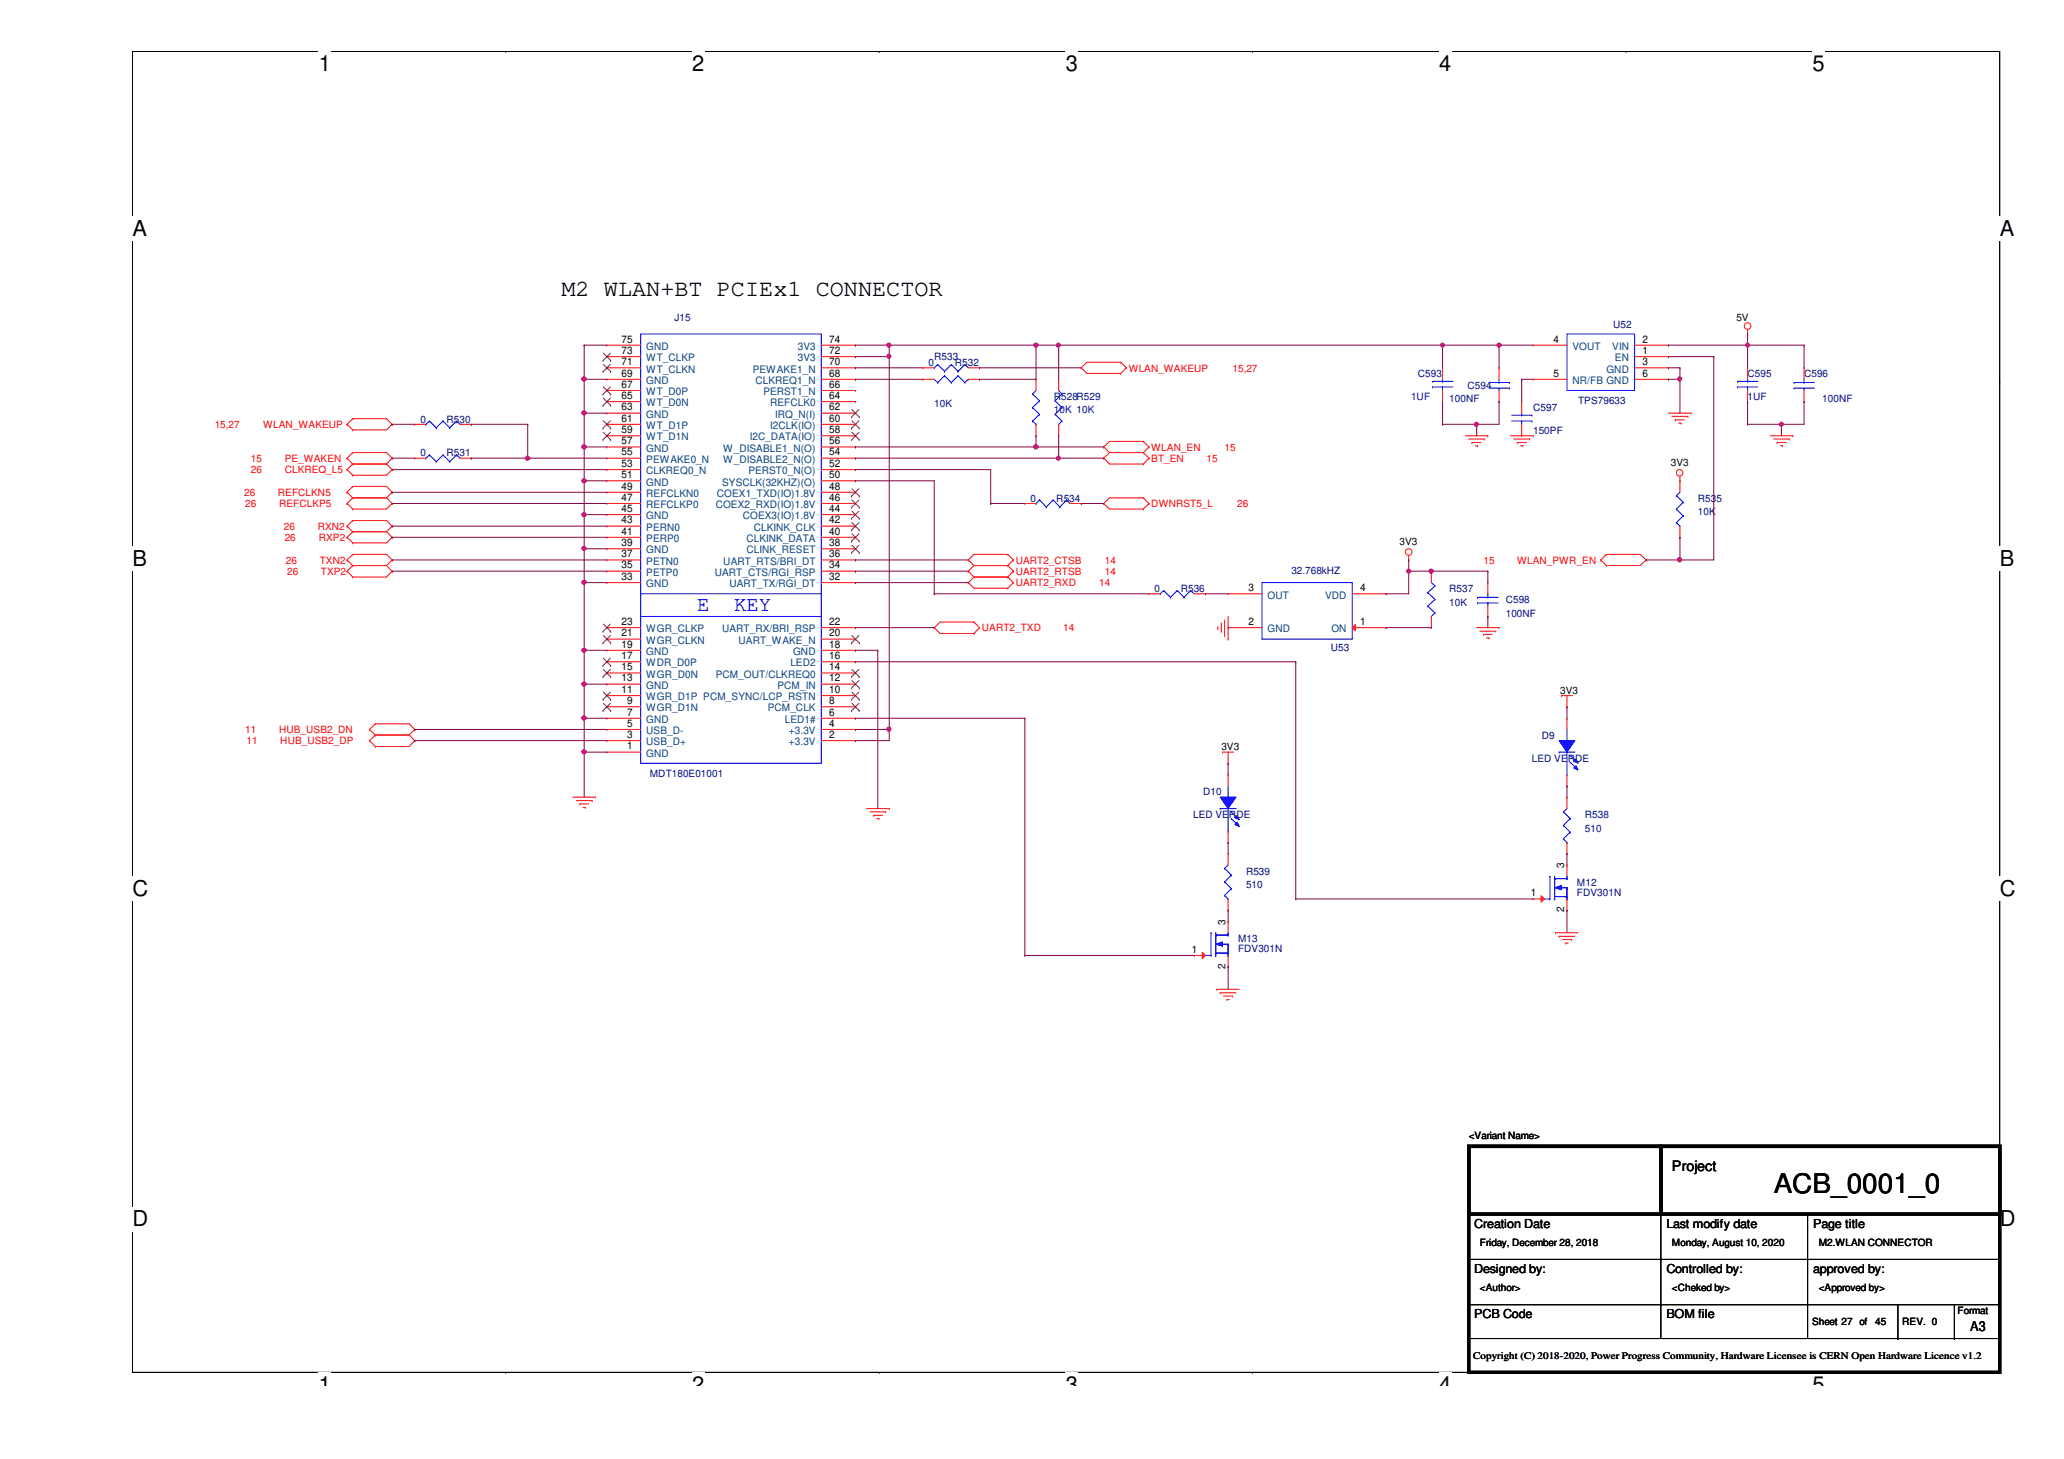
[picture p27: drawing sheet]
<svg xmlns="http://www.w3.org/2000/svg" width="297mm" height="210mm" viewBox="0 0 297 210" stroke-linecap="round" stroke-linejoin="round" font-family="sans-serif">
<defs><g id="words">
<text font-size="3.9" x="255.3" y="171.7">ACB_0001_0</text>
<text font-size="3.4" x="80.8" y="42.6">M2 WLAN+BT PCIEx1 CONNECTOR</text>
<g font-size="3.1">
<text x="45.9" y="10.2">1</text>
<text x="99.6" y="10.2">2</text>
<text x="153.4" y="10.2">3</text>
<text x="207.1" y="10.2">4</text>
<text x="260.9" y="10.2">5</text>
<text x="19" y="34">A</text>
<text x="287.8" y="34">A</text>
<text x="19" y="81.4">B</text>
<text x="287.8" y="81.4">B</text>
<text x="19" y="128.9">C</text>
<text x="287.8" y="128.9">C</text>
<text x="19" y="176.4">D</text>
<text x="287.8" y="176.4">D</text>
<text x="45.9" y="200.2">1</text>
<text x="99.6" y="200.2">2</text>
<text x="153.4" y="200.2">3</text>
<text x="207.1" y="200.2">4</text>
<text x="260.9" y="200.2">5</text>
</g>
<g font-size="3" fill="#00f">
<text x="100.3" y="87.8">E</text>
<text x="105.7" y="87.8">KEY</text>
</g>
<text font-size="2.1" x="240.6" y="168.4">Project</text>
<text font-size="1.9" x="283.5" y="191.6">A3</text>
<g font-size="1.8">
<text x="212.2" y="176.6">Creation Date</text>
<text x="239.8" y="176.6">Last modify date</text>
<text x="260.9" y="176.6">Page title</text>
<text x="212.2" y="183.1">Designed by:</text>
<text x="239.8" y="183.1">Controlled by:</text>
<text x="260.9" y="183.1">approved by:</text>
<text x="212.2" y="189.6">PCB Code</text>
<text x="239.8" y="189.6">BOM file</text>
</g>
<g font-size="1.5">
<text x="89.5" y="49.3">75</text>
<text x="89.5" y="50.9">73</text>
<text x="89.5" y="52.5">71</text>
<text x="119.3" y="49.3">74</text>
<text x="119.3" y="50.9">72</text>
<text x="119.3" y="52.5">70</text>
<text x="223.6" y="49.3">4</text>
<text x="236.4" y="49.3">2</text>
<text x="236.4" y="50.9">1</text>
<text x="236.4" y="52.5">3</text>
<text x="89.5" y="54.2">69</text>
<text x="89.5" y="55.8">67</text>
<text x="89.5" y="57.4">65</text>
<text x="89.5" y="59.1">63</text>
<text x="119.3" y="54.2">68</text>
<text x="119.3" y="55.8">66</text>
<text x="119.3" y="57.4">64</text>
<text x="119.3" y="59.1">62</text>
<text x="223.6" y="54.2">5</text>
<text x="236.4" y="54.2">6</text>
<text x="89.5" y="60.7">61</text>
<text x="89.5" y="62.3">59</text>
<text x="89.5" y="63.9">57</text>
<text x="89.5" y="65.5">55</text>
<text x="119.3" y="60.7">60</text>
<text x="119.3" y="62.3">58</text>
<text x="119.3" y="63.9">56</text>
<text x="119.3" y="65.5">54</text>
<text x="89.5" y="67.2">53</text>
<text x="89.5" y="68.8">51</text>
<text x="89.5" y="70.4">49</text>
<text x="119.3" y="67.2">52</text>
<text x="119.3" y="68.8">50</text>
<text x="119.3" y="70.4">48</text>
<text x="89.5" y="72.1">47</text>
<text x="89.5" y="73.7">45</text>
<text x="89.5" y="75.3">43</text>
<text x="89.5" y="76.9">41</text>
<text x="119.3" y="72.1">46</text>
<text x="119.3" y="73.7">44</text>
<text x="119.3" y="75.3">42</text>
<text x="119.3" y="76.9">40</text>
<text x="89.5" y="78.6">39</text>
<text x="89.5" y="80.2">37</text>
<text x="89.5" y="81.8">35</text>
<text x="89.5" y="83.4">33</text>
<text x="119.3" y="78.6">38</text>
<text x="119.3" y="80.2">36</text>
<text x="119.3" y="81.8">34</text>
<text x="119.3" y="83.4">32</text>
<text x="89.5" y="89.9">23</text>
<text x="119.3" y="89.9">22</text>
<text x="179.7" y="89.9">2</text>
<text x="179.7" y="85">3</text>
<text x="195.7" y="89.9">1</text>
<text x="195.7" y="85">4</text>
<text x="89.5" y="94.8">17</text>
<text x="89.5" y="93.2">19</text>
<text x="89.5" y="91.6">21</text>
<text x="119.3" y="94.8">16</text>
<text x="119.3" y="93.2">18</text>
<text x="119.3" y="91.6">20</text>
<text x="89.5" y="99.7">11</text>
<text x="89.5" y="98">13</text>
<text x="89.5" y="96.4">15</text>
<text x="90.3" y="101.3">9</text>
<text x="119.3" y="101.3">8</text>
<text x="119.3" y="99.7">10</text>
<text x="119.3" y="98">12</text>
<text x="119.3" y="96.4">14</text>
<text x="90.3" y="107.8">1</text>
<text x="90.3" y="106.2">3</text>
<text x="90.3" y="104.6">5</text>
<text x="90.3" y="103">7</text>
<text x="119.3" y="106.2">2</text>
<text x="119.3" y="104.6">4</text>
<text x="119.3" y="103">6</text>
<text x="225.1" y="124.9" transform="rotate(-90 225.1 124.9)">3</text>
<text x="220.3" y="128.9">1</text>
<text x="225.1" y="131.3" transform="rotate(-90 225.1 131.3)">2</text>
<text x="171.5" y="137.1">1</text>
<text x="176.4" y="133.1" transform="rotate(-90 176.4 133.1)">3</text>
<text x="176.4" y="139.4" transform="rotate(-90 176.4 139.4)">2</text>
</g>
<g font-size="1.5" fill="#004080">
<text x="93" y="50.3">GND</text>
<text x="93" y="52">WT_CLKP</text>
<text x="93" y="53.6">WT_CLKN</text>
<text x="108.3" y="53.6">PEWAKE1_N</text>
<text x="114.8" y="50.3">3V3</text>
<text x="114.8" y="52">3V3</text>
<text x="226.3" y="50.3">VOUT</text>
<text x="231.2" y="53.6">GND</text>
<text x="232" y="50.3">VIN</text>
<text x="232.4" y="52">EN</text>
<text x="93" y="55.2">GND</text>
<text x="93" y="56.9">WT_D0P</text>
<text x="93" y="58.5">WT_D0N</text>
<text x="108.7" y="55.2">CLKREQ1_N</text>
<text x="109.9" y="56.9">PERST1_N</text>
<text x="110.8" y="58.5">REFCLK0</text>
<text x="226.3" y="55.2">NR/FB GND</text>
<text x="93" y="60.1">GND</text>
<text x="93" y="61.7">WT_D1P</text>
<text x="93" y="63.4">WT_D1N</text>
<text x="93" y="65">GND</text>
<text x="104.1" y="65">W_DISABLE1_N(O)</text>
<text x="107.9" y="63.4">I2C_DATA(IO)</text>
<text x="110.8" y="61.7">I2CLK(IO)</text>
<text x="111.5" y="60.1">IRQ_N(I)</text>
<text x="93" y="66.6">PEWAKE0_N</text>
<text x="93" y="68.2">CLKREQ0_N</text>
<text x="93" y="69.8">GND</text>
<text x="93" y="71.5">REFCLKN0</text>
<text x="103.2" y="71.5">COEX1_TXD(IO)1.8V</text>
<text x="103.9" y="69.8">SYSCLK(32KHZ)(O)</text>
<text x="104.1" y="66.6">W_DISABLE2_N(O)</text>
<text x="107.7" y="68.2">PERST0_N(O)</text>
<text x="93" y="73.1">REFCLKP0</text>
<text x="93" y="74.7">GND</text>
<text x="93" y="76.4">PERN0</text>
<text x="93" y="78">PERP0</text>
<text x="103" y="73.1">COEX2_RXD(IO)1.8V</text>
<text x="106.9" y="74.7">COEX3(IO)1.8V</text>
<text x="107.4" y="78">CLKINK_DATA</text>
<text x="108.5" y="76.4">CLKINK_CLK</text>
<text x="93" y="79.6">GND</text>
<text x="93" y="81.2">PETN0</text>
<text x="93" y="82.8">PETP0</text>
<text x="102.9" y="82.8">UART_CTS/RGI_RSP</text>
<text x="104.1" y="81.2">UART_RTS/BRI_DT</text>
<text x="107.4" y="79.6">CLINK_RESET</text>
<text x="93" y="84.5">GND</text>
<text x="105" y="84.5">UART_TX/RGI_DT</text>
<text x="182.4" y="86.1">OUT</text>
<text x="190.7" y="86.1">VDD</text>
<text x="93" y="95.9">WDR_D0P</text>
<text x="93" y="94.2">GND</text>
<text x="93" y="92.6">WGR_CLKN</text>
<text x="93" y="91">WGR_CLKP</text>
<text x="103.9" y="91">UART_RX/BRI_RSP</text>
<text x="106.3" y="92.6">UART_WAKE_N</text>
<text x="113.7" y="95.9">LED2</text>
<text x="114.1" y="94.2">GND</text>
<text x="182.4" y="91">GND</text>
<text x="191.6" y="91">ON</text>
<text x="93" y="100.8">WGR_D1P PCM_SYNC/LCP_RSTN</text>
<text x="93" y="99.1">GND</text>
<text x="93" y="97.5">WGR_D0N</text>
<text x="103" y="97.5">PCM_OUT/CLKREQ0</text>
<text x="111.9" y="99.1">PCM_IN</text>
<text x="93" y="107.2">USB_D+</text>
<text x="93" y="105.6">USB_D-</text>
<text x="93" y="104">GND</text>
<text x="93" y="102.4">WGR_D1N</text>
<text x="110.5" y="102.4">PCM_CLK</text>
<text x="112.9" y="104">LED1#</text>
<text x="113.5" y="107.2">+3.3V</text>
<text x="113.5" y="105.6">+3.3V</text>
<text x="93" y="108.9">GND</text>
</g>
<g font-size="1.4" fill="#000080">
<text x="97.1" y="46.1">J15</text>
<text x="232.2" y="47.1">U52</text>
<text x="133.6" y="52.7">0</text>
<text x="134.5" y="51.9">R533</text>
<text x="137.4" y="52.7">R532</text>
<text x="134.5" y="58.5">10K</text>
<text x="151.7" y="57.5">R528R529</text>
<text x="151.7" y="59.5">10K 10K</text>
<text x="203.1" y="57.5">1UF</text>
<text x="204" y="54.3">C593</text>
<text x="208.6" y="57.9">100NF</text>
<text x="211.2" y="55.9">C594</text>
<text x="220.6" y="59.1">C597</text>
<text x="227.1" y="58.2">TPS79633</text>
<text x="251.5" y="54.3">C595</text>
<text x="251.5" y="57.5">1UF</text>
<text x="259.6" y="54.3">C596</text>
<text x="262.3" y="57.9">100NF</text>
<text x="60.5" y="65.7">0</text>
<text x="60.5" y="60.8">0</text>
<text x="64.3" y="65.7">R531</text>
<text x="64.3" y="60.8">R530</text>
<text x="220.6" y="62.4">150PF</text>
<text x="148.3" y="72.2">0</text>
<text x="152" y="72.2">R534</text>
<text x="244.3" y="72.2">R535</text>
<text x="244.3" y="74.1">10K</text>
<text x="185.8" y="82.5">32.768kHZ</text>
<text x="166.2" y="85.2">0</text>
<text x="169.9" y="85.2">R536</text>
<text x="208.6" y="85.2">R537</text>
<text x="208.6" y="87.1">10K</text>
<text x="216.7" y="86.8">C598</text>
<text x="216.7" y="88.7">100NF</text>
<text x="191.5" y="93.6">U53</text>
<text x="221.9" y="106.3">D9</text>
<text x="93.5" y="111.8">MDT180E01001</text>
<text x="220.5" y="109.6">LED VERDE</text>
<text x="171.7" y="117.7">LED VERDE</text>
<text x="173.1" y="114.4">D10</text>
<text x="228.1" y="117.7">R538</text>
<text x="228.1" y="119.6">510</text>
<text x="179.3" y="125.8">R539</text>
<text x="179.3" y="127.8">510</text>
<text x="226.9" y="127.4">M12</text>
<text x="226.9" y="128.9">FDV301N</text>
<text x="178.2" y="135.6">M13</text>
<text x="178.2" y="137">FDV301N</text>
</g>
<g font-size="1.4">
<text x="249.9" y="46.1">5V</text>
<text x="240.5" y="67">3V3</text>
<text x="201.4" y="78.4">3V3</text>
<text x="224.5" y="99.8">3V3</text>
<text x="175.8" y="107.9">3V3</text>
<text x="211.4" y="163.8">&lt;Variant Name&gt;</text>
<text x="213" y="179.3">Friday, December 28, 2018</text>
<text x="240.6" y="179.3">Monday, August 10, 2020</text>
<text x="261.7" y="179.3">M2.WLAN CONNECTOR</text>
<text x="213" y="185.8">&lt;Author&gt;</text>
<text x="240.6" y="185.8">&lt;Cheked by&gt;</text>
<text x="261.7" y="185.8">&lt;Approved by&gt;</text>
<text x="260.8" y="190.7">Sheet 27 of</text>
<text x="269.9" y="190.7">45</text>
<text x="273.8" y="190.7">REV. 0</text>
<text x="281.7" y="189.1">Format</text>
<text x="212" y="195.5">Copyright (C) 2018-2020, Power Progress Community, Hardware Licensee is CERN Open Hardware Licence v1.2</text>
</g>
<g font-size="1.4" fill="#f00">
<text x="162.4" y="53.5">WLAN_WAKEUP</text>
<text x="177.4" y="53.5">15,27</text>
<text x="30.9" y="61.6">15,27</text>
<text x="37.9" y="61.6">WLAN_WAKEUP</text>
<text x="165.7" y="64.9">WLAN_EN</text>
<text x="176.2" y="64.9">15</text>
<text x="35.1" y="71.3">26</text>
<text x="36.1" y="66.5">15</text>
<text x="36.1" y="68.1">26</text>
<text x="40" y="71.3">REFCLKN5</text>
<text x="41" y="66.5">PE_WAKEN</text>
<text x="41" y="68.1">CLKREQ_L5</text>
<text x="165.7" y="66.5">BT_EN</text>
<text x="173.7" y="66.5">15</text>
<text x="35.3" y="73">26</text>
<text x="40.2" y="73">REFCLKP5</text>
<text x="40.9" y="76.2">26</text>
<text x="41" y="77.9">26</text>
<text x="45.7" y="76.2">RXN2</text>
<text x="45.9" y="77.9">RXP2</text>
<text x="165.7" y="73">DWNRST5_L</text>
<text x="178.1" y="73">26</text>
<text x="41.1" y="81.1">26</text>
<text x="41.3" y="82.7">26</text>
<text x="46" y="81.1">TXN2</text>
<text x="46.2" y="82.7">TXP2</text>
<text x="146.2" y="82.7">UART2_RTSB</text>
<text x="146.2" y="81.1">UART2_CTSB</text>
<text x="159" y="82.7">14</text>
<text x="159" y="81.1">14</text>
<text x="213.5" y="81.1">15</text>
<text x="218.4" y="81.1">WLAN_PWR_EN</text>
<text x="146.2" y="84.4">UART2_RXD</text>
<text x="158.2" y="84.4">14</text>
<text x="141.3" y="90.8">UART2_TXD</text>
<text x="153" y="90.8">14</text>
<text x="35.3" y="105.5">11</text>
<text x="35.5" y="107.1">11</text>
<text x="40.2" y="105.5">HUB_USB2_DN</text>
<text x="40.3" y="107.1">HUB_USB2_DP</text>
</g>
</g></defs>
<path d="M19.1 7.4h268.7v190h-268.7z" fill="none" stroke="#000" stroke-width=".14"/>
<g fill="#fff">
<path d="M45.9 7.4h1.7v3.5h-1.7z"/>
<path d="M45.9 197.4h1.7v2h-1.7z"/>
</g>
<path d="M72.8 7.4h.1M72.8 197.4h.1" fill="none" stroke="#000" stroke-width=".14"/>
<g fill="#fff">
<path d="M99.6 7.4h1.7v3.5h-1.7z"/>
<path d="M99.6 197.4h1.7v2h-1.7z"/>
</g>
<path d="M126.5 7.4h.1M126.5 197.4h.1" fill="none" stroke="#000" stroke-width=".14"/>
<g fill="#fff">
<path d="M153.4 7.4h1.7v3.5h-1.7z"/>
<path d="M153.4 197.4h1.7v2h-1.7z"/>
</g>
<path d="M180.3 7.4h.1M180.3 197.4h.1" fill="none" stroke="#000" stroke-width=".14"/>
<g fill="#fff">
<path d="M207.1 7.4h1.7v3.5h-1.7z"/>
<path d="M207.1 197.4h1.7v2h-1.7z"/>
</g>
<path d="M234 7.4h.1M234 197.4h.1" fill="none" stroke="#000" stroke-width=".14"/>
<g fill="#fff">
<path d="M260.9 7.4h1.7v3.5h-1.7z"/>
<path d="M260.9 197.4h1.7v2h-1.7z"/>
<path d="M19.1 31.2h2v3.4h-2z"/>
<path d="M287.8 31.2h2.1v3.4h-2.1z"/>
<path d="M19.1 78.7h2v3.4h-2z"/>
<path d="M287.8 78.7h2.1v3.4h-2.1z"/>
</g>
<path d="M19.1 54.9h.1M287.8 54.9h.1" fill="none" stroke="#000" stroke-width=".14"/>
<g fill="#fff">
<path d="M19.1 126.2h2.2v3.4h-2.2z"/>
<path d="M287.8 126.2h2.2v3.4h-2.2z"/>
</g>
<path d="M19.1 102.4h.1M287.8 102.4h.1" fill="none" stroke="#000" stroke-width=".14"/>
<g fill="#fff">
<path d="M19.1 173.7h2.2v3.4h-2.2z"/>
<path d="M287.8 173.7h2.2v3.4h-2.2z"/>
</g>
<g fill="none" stroke="#000" stroke-width=".14">
<path d="M19.1 149.9h.1M287.8 149.9h.1M211.4 164.9h8.1M219.5 164.9h.1M239 174.7v13M260.1 174.7v13M211.4 181.2h76.4M211.4 187.7h76.4M239 181.2h.1M239 187.7h.1M239 187.7v4.9h-27.6M260.1 181.2h.1"/>
<path d="M260.1 187.7h.1M260.1 187.7v4.9h-21.1M260.1 192.6h27.7M273.1 192.6h.1M273.1 187.7v4.9M281.3 192.6h.1M281.3 187.7v4.9M287.8 181.2h.1M287.8 187.7h.1M287.8 192.6h.1"/>
</g>
<g fill="none" stroke="#f00" stroke-width=".14">
<path d="M87.3 49.7h.1M87.3 51.3h.1M87.3 52.9h.1M87.3 54.6h.1M87.3 56.2h.1M87.3 57.8h.1M87.3 59.4h.1M87.3 59.4h4.9M87.3 49.7h4.9M87.3 51.3h4.9M87.3 52.9h4.9M87.3 54.6h4.9"/>
<path d="M87.3 56.2h4.9M87.3 57.8h4.9M118.2 59.4h4.9M118.2 49.7h4.9M118.2 51.3h4.9M118.2 52.9h4.9M118.2 54.6h4.9M118.2 56.2h4.9M118.2 57.8h4.9M123.1 49.7h.1M123.1 51.3h.1M123.1 52.9h.1"/>
<path d="M123.1 54.6h.1M123.1 56.2h.1M123.1 57.8h.1M123.1 59.4h.1M155.6 52.9h.1M155.6 52.9l.8 .8h4.9M161.3 52.1h.1M161.3 53.7h.1M161.3 52.1l.8 .8M161.3 52.1h-4.9l-.8 .8M162.1 52.9h.1M162.1 52.9l-.8 .8"/>
<path d="M240.1 59.4h3.3M240.6 59.9h2.3M242.9 59.9h.1M243.4 59.4h.1M251.5 48h.1M251.5 47.4v.6M259.6 57.8h.1M259.6 52.9h.1M259.6 52.9v1.7M259.6 56.2v1.6M50 65.9h.1M50 77.3h.1"/>
<path d="M50 75.7h.1M50 61h.1M50 67.6h.1M50 70.8h.1M50 72.4h.1M50 65.9l.8 .9M50 77.3l.8 .8M50 70.8l.8 .8M50 75.7l.8 .8M50 61l.8 .8M50 67.6l.8 .8M50 72.4l.8 .8"/>
<path d="M50.8 65.1h.1M50.8 66.8h.1M50.8 79.8h.1M50.8 76.5h.1M50.8 78.1h.1M50.8 74.9h.1M50.8 60.2h.1M50.8 61.8h.1M50.8 68.4h.1M50.8 70h.1M50.8 71.6h.1M50.8 73.2h.1"/>
<path d="M50.8 65.1h4.8l.8 .8M50.8 65.1l-.8 .8M50.8 66.8h4.8M50.8 79.8h4.8l.8 .8M50.8 79.8l-.8 .8M50.8 76.5l-.8 .8M50.8 76.5h4.8M50.8 74.9l-.8 .8M50.8 74.9h4.8l.8 .8M50.8 60.2l-.8 .8M50.8 60.2h4.8l.8 .8M50.8 66.8l-.8 .8"/>
<path d="M50.8 70l-.8 .8M50.8 70h4.8l.8 .8M50.8 71.6h4.8M50.8 71.6l-.8 .8M55.6 76.5l.8 .8M55.6 66.8l.8 .8M55.6 71.6l.8 .8M56.4 65.9h.1M56.4 77.3h.1M56.4 75.7h.1M56.4 61h.1M56.4 67.6h.1"/>
<path d="M56.4 70.8h.1M56.4 72.4h.1M56.4 65.9l-.8 .9M56.4 75.7l-.8 .8M56.4 70.8l-.8 .8M56.4 77.3l-.8 .8h-4.8M56.4 61l-.8 .8h-4.8M56.4 67.6l-.8 .8h-4.8M56.4 72.4l-.8 .8h-4.8M87.3 61h.1M87.3 62.7h.1M87.3 64.3h.1"/>
<path d="M87.3 65.9h.1M87.3 67.6h.1M87.3 69.2h.1M87.3 70.8h.1M87.3 72.4h.1M87.3 74h.1M87.3 75.7h.1M87.3 77.3h.1M87.3 79h.1M87.3 62.7h4.9M87.3 61h4.9M87.3 64.3h4.9"/>
<path d="M87.3 65.9h4.9M87.3 67.6h4.9M87.3 69.2h4.9M87.3 70.8h4.9M87.3 72.4h4.9M87.3 74h4.9M87.3 75.7h4.9M87.3 77.3h4.9M87.3 79h4.9M118.2 62.7h4.9M118.2 61h4.9M118.2 64.3h4.9"/>
<path d="M118.2 65.9h4.9M118.2 67.6h4.9M118.2 69.2h4.9M118.2 70.8h4.9M118.2 72.4h4.9M118.2 74h4.9M118.2 75.7h4.9M118.2 77.3h4.9M118.2 79h4.9M123.1 61h.1M123.1 62.7h.1M123.1 64.3h.1"/>
<path d="M123.1 65.9h.1M123.1 67.6h.1M123.1 69.2h.1M123.1 70.8h.1M123.1 72.4h.1M123.1 74h.1M123.1 75.7h.1M123.1 77.3h.1M123.1 79h.1M145 79.8h.1M145 79.8h-4.8l-.8 .8M145 79.8l.8 .8"/>
<path d="M158.8 64.3h.1M158.8 65.9h.1M158.8 72.4h.1M158.8 64.3l.9 .8M158.8 65.9l.9 .9h4.8M158.8 72.4l.9 .8h4.8M159.7 65.1h4.8M159.7 65.1l-.9 .8M164.5 63.5h.1M164.5 65.1h.1M164.5 66.8h.1M164.5 71.6h.1"/>
<path d="M164.5 73.2h.1M164.5 63.5l.9 .8M164.5 63.5h-4.8l-.9 .8M164.5 65.1l.9 .8M164.5 71.6l.9 .8M164.5 71.6h-4.8l-.9 .8M165.4 64.3h.1M165.4 65.9h.1M165.4 72.4h.1M165.4 64.3l-.9 .8M165.4 65.9l-.9 .9M165.4 72.4l-.9 .8"/>
<path d="M202.7 79.9v.7M210.9 62.7h3.2M211.4 63.2h2.2M211.8 63.7h.1M211.8 63.7h1.3M212.3 64.1h.3M212.6 64.1h.1M213.6 63.2h.1M214.1 62.7h.1M217.4 62.7h3.2M217.8 63.2h2.3M218.4 63.7h.1"/>
<path d="M218.4 63.7h1.3M218.8 64.1h.4M219.2 64.1h.1M220.1 63.2h.1M220.6 62.7h.1M231.2 79.8h.1M231.2 79.8l-.8 .8M231.2 79.8h4.9l.8 .8M241.1 60.4h.1M241.1 60.4h1.3M241.6 60.9h.3M241.8 69.2h.1"/>
<path d="M241.8 77.3h.1M241.8 68.5v2.3M241.8 75.7v1.6M241.9 60.9h.1M254.8 62.7h3.2M255.3 63.2h2.2M255.7 63.7h.1M255.7 63.7h1.3M256.2 64.1h.3M256.5 64.1h.1M257.5 63.2h.1M258 62.7h.1"/>
<path d="M50 82.2h.1M50 80.6h.1M50 82.2l.8 .8M50 80.6l.8 .8M50.8 81.4h.1M50.8 83h.1M50.8 81.4h4.8M50.8 81.4l-.8 .8M55.6 81.4l.8 .8M56.4 82.2h.1M56.4 80.6h.1M56.4 82.2l-.8 .8h-4.8"/>
<path d="M56.4 80.6l-.8 .8M87.3 98.4h.1M87.3 96.8h.1M87.3 95.2h.1M87.3 93.6h.1M87.3 91.9h.1M87.3 90.3h.1M87.3 80.6h.1M87.3 82.2h.1M87.3 83.8h.1M87.3 90.3h4.9M87.3 98.4h4.9"/>
<path d="M87.3 96.8h4.9M87.3 95.2h4.9M87.3 93.6h4.9M87.3 91.9h4.9M87.3 80.6h4.9M87.3 82.2h4.9M87.3 83.8h4.9M118.2 90.3h4.9M118.2 98.4h4.9M118.2 96.8h4.9M118.2 95.2h4.9M118.2 93.6h4.9"/>
<path d="M118.2 91.9h4.9M118.2 80.6h4.9M118.2 82.2h4.9M118.2 83.8h4.9M123.1 98.4h.1M123.1 96.8h.1M123.1 95.2h.1M123.1 93.6h.1M123.1 91.9h.1M123.1 90.3h.1M123.1 80.6h.1M123.1 82.2h.1"/>
<path d="M123.1 83.8h.1M134.5 90.3h.1M134.5 90.3l.8 .8h4.9M139.4 82.2h.1M139.4 80.6h.1M139.4 83.8h.1M139.4 82.2l.8 .8M139.4 80.6l.8 .8M139.4 83.8l.8 .8h4.8M140.2 89.5h.1M140.2 91.1h.1M140.2 81.4h4.8"/>
<path d="M140.2 83h4.8M140.2 81.4l-.8 .8M140.2 89.5l.8 .8M140.2 89.5h-4.9l-.8 .8M140.2 83l-.8 .8M141 90.3h.1M141 90.3l-.8 .8M145 81.4h.1M145 83h.1M145 84.6h.1M145 81.4l.8 .8M145 83l.8 .8"/>
<path d="M145.8 82.2h.1M145.8 80.6h.1M145.8 83.8h.1M145.8 83.8l-.8 .8M145.8 82.2l-.8 .8M145.8 80.6l-.8 .8M175.3 90.5h.1M175.3 90.2v.3M175.8 89.7h.1M175.8 89.7v1.3M176.2 91.4h.1M176.2 89.2v2.2"/>
<path d="M176.7 91.9h.1M176.7 88.7v3.2M202.7 80.6h.1M212.5 90.3h3.2M213 90.8h2.3M213.5 91.3h.1M213.5 91.3h1.3M214 91.8h.3M214.3 91.8h.1M215.3 90.8h.1M215.7 90.3h.1M230.4 80.6h.1"/>
<path d="M230.4 80.6l.8 .8M231.2 81.4h.1M236.9 80.6h.1M236.9 80.6l-.8 .8h-4.9M53.2 104.9h.1M53.2 106.6h.1M53.2 104.9l.8 .8M53.2 106.6l.8 .8M54 104.1h.1M54 105.7h.1M54 107.4h.1M54 104.1l-.8 .8"/>
<path d="M54 104.1h4.9l.8 .8M54 105.7h4.9M54 105.7l-.8 .9M58.9 105.7l.8 .9M59.7 104.9h.1M59.7 106.6h.1M59.7 104.9l-.8 .8M59.7 106.6l-.8 .8h-4.9M82.5 114.7h3.2M82.9 115.2h2.3M83.4 115.7h.1M83.4 115.7h1.3"/>
<path d="M83.9 116.2h.3M84.2 116.2h.1M85.2 115.2h.1M85.7 114.7h.1M87.3 108.2h.1M87.3 106.6h.1M87.3 104.9h.1M87.3 103.3h.1M87.3 101.7h.1M87.3 100.1h.1M87.3 100.1h4.9M87.3 108.2h4.9"/>
<path d="M87.3 106.6h4.9M87.3 104.9h4.9M87.3 103.3h4.9M87.3 101.7h4.9M118.2 100.1h4.9M118.2 106.6h4.9M118.2 104.9h4.9M118.2 103.3h4.9M118.2 101.7h4.9M123.1 106.6h.1M123.1 104.9h.1M123.1 103.3h.1"/>
<path d="M123.1 101.7h.1M123.1 100.1h.1M124.7 116.3h3.3M125.2 116.8h2.3M125.7 117.3h.1M125.7 117.3h1.3M126.2 117.8h.3M126.5 117.8h.1M127.5 116.8h.1M128 116.3h.1M175.9 108.2h.1M175.9 108.2h1.6"/>
<path d="M176.7 109.8h.1M176.7 108.2v1.6M224.7 100.1h.1M224.7 100.1h1.6M225.5 101.7h.1M225.5 100.1v1.6M223.9 134.2h.1M223.9 134.2h3.2M224.4 134.7h.1M224.4 134.7h2.3M224.8 135.2h1.3M225.3 135.7h.1"/>
<path d="M225.3 135.7h.4M226.1 135.2h.1M175.1 142.3h.1M175.1 142.3h3.3M175.6 142.8h.1M175.6 142.8h2.3M176.1 143.3h1.3M176.6 143.8h.1M176.6 143.8h.3M177.4 143.3h.1"/>
<circle cx="251.5" cy="46.9" r=".47"/>
<circle cx="202.7" cy="79.4" r=".47"/>
<circle cx="241.7" cy="68" r=".47"/>
</g>
<path d="M211.4 164.9h27.6v9.8h-27.6zM211.4 164.9h76.4v32.5h-76.4zM239 164.9h48.8v9.8h-48.8z" fill="none" stroke="#000" stroke-width=".47"/>
<g fill="none" stroke="#00f" stroke-width=".14">
<path d="M92.2 48h26v61.8h-26zM258.2 55h.1M258.2 55.8h.1M258.2 55h2.9M258.2 55.8h2.9M259.6 55.8h.1M259.6 55h.1M259.6 54.6v.4M259.6 55.8v.4M241.3 71.3h.1M241.3 73.2h.1M241.3 75.2h.1"/>
<path d="M241.3 71.3l.9 1M241.3 73.2l.9 1M241.3 75.2l.5 .5M241.8 75.7h.1M241.8 70.8l-.5 .5M242.2 72.3h.1M242.2 74.2h.1M242.2 72.3l-.9 .9M242.2 74.2l-.9 1M92.2 85.4h26M92.2 88.7h26M118.2 85.4h.1"/>
<path d="M118.2 88.7h.1M225.5 111.5h.1M225.5 108.2v3.3"/>
</g>
<g fill="none" stroke="#804000" stroke-width=".14">
<path d="M86.8 51.9h.1M86.8 53.5h.1M86.8 56.7h.1M86.8 58.3h.1M86.8 50.8l1.1 1.1M86.8 52.4l1.1 1.1M86.8 55.7l1.1 1M86.8 57.3l1.1 1M87.8 50.8l-1 1.1M87.8 52.4l-1 1.1M87.8 55.7l-1 1M87.8 57.3l-1 1"/>
<path d="M87.9 51.9h.1M87.9 53.5h.1M87.9 56.7h.1M87.9 58.3h.1M122.6 60h.1M122.6 58.9l1.1 1.1M123.6 58.9l-1 1.1M123.7 60h.1M86.8 61.6h.1M86.8 63.2h.1M86.8 60.5l1.1 1.1M86.8 62.2l1.1 1"/>
<path d="M87.8 60.5l-1 1.1M87.8 62.2l-1 1M87.9 61.6h.1M87.9 63.2h.1M122.6 61.6h.1M122.6 63.2h.1M122.6 71.4h.1M122.6 73h.1M122.6 74.6h.1M122.6 76.2h.1M122.6 77.9h.1M122.6 79.5h.1"/>
<path d="M122.6 60.5l1.1 1.1M122.6 62.2l1.1 1M122.6 70.3l1.1 1.1M122.6 71.9l1.1 1.1M122.6 73.5l1.1 1.1M122.6 75.2l1.1 1M122.6 76.8l1.1 1.1M122.6 78.4l1.1 1.1M123.6 60.5l-1 1.1M123.6 62.2l-1 1M123.6 70.3l-1 1.1M123.6 71.9l-1 1.1"/>
<path d="M123.6 73.5l-1 1.1M123.6 75.2l-1 1M123.6 76.8l-1 1.1M123.6 78.4l-1 1.1M123.7 61.6h.1M123.7 63.2h.1M123.7 71.4h.1M123.7 73h.1M123.7 74.6h.1M123.7 76.2h.1M123.7 77.9h.1M123.7 79.5h.1"/>
<path d="M86.8 97.4h.1M86.8 95.8h.1M86.8 92.5h.1M86.8 90.8h.1M86.8 99.6l1.1 1M86.8 96.3l1.1 1.1M86.8 94.7l1.1 1.1M86.8 91.4l1.1 1.1M86.8 89.8l1.1 1M87.8 99.6l-1 1M87.8 96.3l-1 1.1M87.8 94.7l-1 1.1"/>
<path d="M87.8 91.4l-1 1.1M87.8 89.8l-1 1M87.9 97.4h.1M87.9 95.8h.1M87.9 92.5h.1M87.9 90.8h.1M122.6 99h.1M122.6 97.4h.1M122.6 92.5h.1M122.6 99.6l1.1 1M122.6 97.9l1.1 1.1M122.6 96.3l1.1 1.1"/>
<path d="M122.6 91.4l1.1 1.1M123.6 99.6l-1 1M123.6 97.9l-1 1.1M123.6 96.3l-1 1.1M123.6 91.4l-1 1.1M123.7 99h.1M123.7 97.4h.1M123.7 92.5h.1M86.8 102.2h.1M86.8 100.6h.1M86.8 101.2l1.1 1M87.8 101.2l-1 1"/>
<path d="M87.9 102.2h.1M87.9 100.6h.1M122.6 102.2h.1M122.6 100.6h.1M122.6 101.2l1.1 1M123.6 101.2l-1 1M123.7 102.2h.1M123.7 100.6h.1"/>
</g>
<path d="M226.5 110.5l.3-.3 .3 .6z" fill-rule="evenodd" fill="#00f"/>
<path d="M226.5 110.5l.3-.3 .3 .6z" fill="none" stroke="#00f" stroke-width=".14"/>
<path d="M224.4 106.6h2.3l-1.2 1.6z" fill-rule="evenodd" fill="#00f"/>
<path d="M224.4 106.6h2.3l-1.2 1.6z" fill="none" stroke="#00f" stroke-width=".14"/>
<path d="M226.5 109.5l.3-.3 .3 .6z" fill-rule="evenodd" fill="#00f"/>
<g fill="none" stroke="#00f" stroke-width=".14">
<path d="M217.6 59.7h2.9M219 59.7h.1M219 59.4v.3M220.5 59.7h.1M225.5 48h9.7v8.2h-9.7zM217.6 60.6h2.9M219 60.6h.1M219 60.6v.4M220.5 60.6h.1M205.5 85.3h.1M205.5 87.2h.1M205.5 85.3l1 .9"/>
<path d="M205.5 87.2l1 1M206 88.7h.1M206 83.8l.5 .5M206.5 84.3h.1M206.5 86.2h.1M206.5 88.2h.1M206.5 84.3l-1 1M206.5 86.2l-1 1M206.5 88.2l-.5 .5M224.4 108.2h.1M224.4 108.2h2.3M225 116.8h.1"/>
<path d="M225 118.7h.1M225 116.8l1 1M225 118.7l1 1M225.5 106.6h.1M225.5 104.9v1.7M225.5 116.3l-.5 .5M226 108.7h.1M226 109.6h.1M226 117.8h.1M226 119.7h.1M226 108.7l.9 .9M226 109.6l.9 1"/>
<path d="M226 117.8l-1 .9M226 119.7l-1 1M226.5 109.5l.3-.3 .3 .6zM222.3 129.3h.8M223.1 129.3h.1M223.1 126.1h.1M223.1 126.1v3.2M223.7 129.3h.1M223.7 126.4h.1M223.7 126.1v3.2M223.7 126.4h1.8M223.7 129h1.8"/>
<path d="M223.9 126.4h.1M224.5 127.7h1M225 120.7h.1M225 120.7l.5 .5M225.3 129h.1M225.5 121.2h.1M225.5 126.4h.1M225.5 127.7h.1M225.5 129.3h.1M225.5 129h.1M225.5 126.1v.3M225.5 127.7v1.6"/>
</g>
<g fill="none" stroke="#f00" stroke-width=".14">
<path d="M219 57.8h.1M219 57.8v1.6M220.6 49.7h.1M220.6 54.6h.1M220.6 49.7h4.9M220.6 54.6h4.9M235.2 49.7h4.9M235.2 51.3h4.9M235.2 52.9h4.9M235.2 54.6h4.9M240.1 49.7h.1M240.1 51.3h.1"/>
<path d="M240.1 52.9h.1M240.1 54.6h.1M219 62.7h.1M219 61v1.7M206 82.2h.1M206 90.3h.1M206 82.2v1.6M206 88.7v1.6M225.5 113.1h.1M225.5 103.3h.1M225.5 114.7h.1M225.5 103.3v1.6"/>
<path d="M225.5 111.5v1.6M225.5 114.7v1.6M225.5 122.8h.1M225.5 121.2v1.6"/>
</g>
<path d="M223.7 127.7l1-.3v.6z" fill="#00f"/>
<path d="M223.7 127.7l1-.3v.6z" fill="none" stroke="#00f" stroke-width=".14"/>
<path d="M221.8 128.9l.5 .4-.5 .5z" fill="#f00"/>
<path d="M132.8 52.9h.1M132.8 52.9h1.7M139.4 52.9h1.6M141 52.9h.1M220.6 129.3h.1M220.6 129.3h1.7M221.8 128.9l.5 .4-.5 .5zM225.5 130.9h.1M225.5 124.5h.1M225.5 124.5v1.6M225.5 129.3v1.6" fill="none" stroke="#f00" stroke-width=".14"/>
<g fill="none" stroke="#00f" stroke-width=".14">
<path d="M134.5 52.9h.1M135 52.5h.1M135 52.5l.9 .9M135 52.5l-.5 .4M135.9 53.4h.1M136.9 52.5h.1M136.9 52.5l1 .9M136.9 52.5l-1 .9M137.9 53.4h.1M138.9 52.5h.1M138.9 52.5l.5 .4M138.9 52.5l-1 .9"/>
<path d="M176.7 119.6h.1M176.7 116.3v3.3"/>
</g>
<path d="M177.7 118.6l.4-.3 .3 .6z" fill-rule="evenodd" fill="#00f"/>
<path d="M177.7 118.6l.4-.3 .3 .6z" fill="none" stroke="#00f" stroke-width=".14"/>
<path d="M175.6 114.7h2.3l-1.2 1.6z" fill-rule="evenodd" fill="#00f"/>
<path d="M175.6 114.7h2.3l-1.2 1.6z" fill="none" stroke="#00f" stroke-width=".14"/>
<path d="M178.1 117.3l.3 .6-.7-.3z" fill-rule="evenodd" fill="#00f"/>
<g fill="none" stroke="#00f" stroke-width=".14">
<path d="M134.5 54.6l.5 .4M135 55h.1M135.9 54.1h.1M135.9 54.1l-.9 .9M135.9 54.1l1 .9M136.9 55h.1M137.9 54.1h.1M137.9 54.1l-1 .9M137.9 54.1l1 .9M138.9 55h.1M139.4 54.6h.1M139.4 54.6l-.5 .4"/>
<path d="M61.3 65.9h.1M61.8 65.4h.1M61.8 65.4l1 1M61.8 65.4l-.5 .5M62.8 66.4h.1M63.8 65.4h.1M63.8 65.4l.9 1M63.8 65.4l-1 1M64.7 66.4h.1M65.7 65.4h.1M65.7 65.4l.5 .5M65.7 65.4l-1 1"/>
<path d="M181.6 83.8h13v8.1h-13zM175.6 116.3h.1M175.6 116.3h2.3M176.7 114.7h.1M176.7 113.1v1.6M177.2 116.8h.1M177.2 117.8h.1M177.2 116.8l1 1M177.2 117.8l1 .9M178.1 117.3l.3 .6-.7-.3zM176.2 124.9h.1M176.2 126.9h.1"/>
<path d="M176.2 128.8h.1M176.2 124.9l1 1M176.2 126.9l1 .9M176.2 128.8l.5 .5M176.7 129.3h.1M176.7 124.5l-.5 .4M177.2 125.9h.1M177.2 127.8h.1M177.2 125.9l-1 1M177.2 127.8l-1 1"/>
</g>
<g fill="none" stroke="#f00" stroke-width=".14">
<path d="M132.8 54.6h.1M132.8 54.6h1.7M139.4 54.6h1.6M141 54.6h.1M59.7 65.9h.1M59.7 65.9h1.6M66.2 65.9h1.6M67.8 65.9h.1M176.7 111.5h.1M176.7 111.5v1.6M176.7 119.6v1.6M176.7 121.2h.1"/>
<path d="M176.7 122.8h.1M176.7 130.9h.1M176.7 122.8v1.7M176.7 129.3v1.6"/>
</g>
<path d="M194.6 90.3l.5-.5v1z" fill="#f00"/>
<g fill="none" stroke="#f00" stroke-width=".14">
<path d="M207.6 52.9h.1M207.6 57.8h.1M207.6 52.9v1.7M207.6 56.2v1.6M176.7 90.3h.1M176.7 85.4h.1M176.7 90.3h4.9M176.7 85.4h4.9M194.6 90.3l.5-.5v1zM194.6 90.3h4.9M194.6 85.4h4.9M199.5 90.3h.1"/>
<path d="M199.5 85.4h.1M214.1 88.7h.1M214.1 83.8h.1M214.1 83.8v1.6M214.1 87.1v1.6"/>
</g>
<g fill="none" stroke="#00f" stroke-width=".14">
<path d="M206.2 55.7h.1M206.2 54.9h.1M206.2 55.7h2.9M206.2 54.9h2.9M207.6 54.9h.1M207.6 55.7h.1M207.6 54.6v.3M207.6 55.7v.5M212.6 85.9h.1M212.6 86.7h.1M212.6 85.9h3M212.6 86.7h3"/>
<path d="M214.1 86.7h.1M214.1 85.9h.1M214.1 85.4v.5M214.1 86.7v.4M173.5 137.5h.8M174.3 137.5h.1M174.3 134.2h.1M174.3 134.2v3.3M175 137.5h.1M175 134.5h.1M175 134.2v3.3M175 134.5h1.7"/>
<path d="M175 137.1h1.7M175.1 134.5h.1M175.8 135.8h.9M176.6 137.1h.1M176.7 134.5h.1M176.7 135.8h.1M176.7 137.5h.1M176.7 137.1h.1M176.7 134.2v.3M176.7 135.8v1.7"/>
</g>
<path d="M175 135.8l.9-.3v.6z" fill="#00f"/>
<path d="M175 135.8l.9-.3v.6z" fill="none" stroke="#00f" stroke-width=".14"/>
<path d="M173 137l.5 .5-.5 .4z" fill="#f00"/>
<g fill="none" stroke="#f00" stroke-width=".14">
<path d="M149.1 54.6h.1M149.1 54.6v1.6M152.4 54.6h.1M152.4 54.6v1.6M215.7 57.8h.1M215.7 52.9h.1M215.7 52.9v1.7M215.7 56.2v1.6M251.5 52.9h.1M251.5 57.8h.1M251.5 52.9v1.7M251.5 56.2v1.6"/>
<path d="M59.7 61h.1M59.7 61h1.6M66.2 61h1.6M67.8 61h.1M147.5 72.4h.1M147.5 72.4h1.6M149.1 62.7h.1M149.1 61v1.7M152.4 62.7h.1M152.4 61v1.7M154 72.4h1.6M155.6 72.4h.1"/>
<path d="M165.4 85.4h.1M165.4 85.4h1.6M171.9 85.4h1.6M173.5 85.4h.1M171.9 137.5h.1M171.9 137.5h1.6M173 137l.5 .5-.5 .4zM176.7 139.1h.1M176.7 132.6h.1M176.7 132.6v1.6M176.7 137.5v1.6"/>
</g>
<g fill="none" stroke="#00f" stroke-width=".14">
<path d="M148.6 56.7h.1M148.6 58.6h.1M148.6 56.7l1 1M148.6 58.6l1 1M149.1 56.2l-.5 .5M149.6 57.7h.1M149.6 59.6h.1M149.6 57.7l-1 .9M149.6 59.6l-1 1M151.8 57.7h.1M151.8 59.6h.1M151.8 57.7l1 .9"/>
<path d="M151.8 59.6l1 1M152.4 56.2l.4 .5M152.8 56.7h.1M152.8 58.6h.1M152.8 56.7l-1 1M152.8 58.6l-1 1M214.3 55h2.9M214.3 55.8h2.9M215.7 55.8h.1M215.7 55h.1M215.7 54.6v.4M215.7 55.8v.4"/>
<path d="M217.2 55h.1M217.2 55.8h.1M250.1 55.7h.1M250.1 54.9h.1M250.1 55.7h2.9M250.1 54.9h2.9M251.5 54.9h.1M251.5 55.7h.1M251.5 54.6v.3M251.5 55.7v.5M61.3 61h.1M61.8 60.6h.1"/>
<path d="M61.8 60.6l1 1M61.8 60.6l-.5 .4M62.8 61.6h.1M63.8 60.6h.1M63.8 60.6l.9 1M63.8 60.6l-1 1M64.7 61.6h.1M65.7 60.6h.1M65.7 60.6l.5 .4M65.7 60.6l-1 1M148.6 60.6h.1M148.6 60.6l.5 .4"/>
<path d="M149.1 72.4h.1M149.1 61h.1M149.6 71.9h.1M149.6 71.9l1 1M149.6 71.9l-.5 .5M150.6 72.9h.1M151.6 71.9h.1M151.6 71.9l.9 1M151.6 71.9l-1 1M152.4 61h.1M152.5 72.9h.1M152.8 60.6h.1"/>
<path d="M152.8 60.6l-.4 .4M153.5 71.9h.1M153.5 71.9l.5 .5M153.5 71.9l-1 1M167 85.4h.1M167.5 85h.1M167.5 85l.9 .9M167.5 85l-.5 .4M168.4 85.9h.1M169.4 85h.1M169.4 85l1 .9M169.4 85l-1 .9"/>
<path d="M170.4 85.9h.1M171.4 85h.1M171.4 85l.5 .4M171.4 85l-1 .9"/>
</g>
<path d="M84.1 49.7h.1M84.1 49.7h3.2M84.1 49.7v4.9M123.1 49.7h.1M123.1 49.7h26M128 49.7h.1M128 49.7v1.6M251.5 48h.1M251.5 48v1.7" fill="none" stroke="#800040" stroke-width=".14"/>
<circle cx="149.1" cy="49.7" r=".31" fill="#f0f"/>
<circle cx="149.1" cy="49.7" r=".31" fill="none" stroke="#f0f" stroke-width=".14"/>
<circle cx="127.9" cy="49.7" r=".3" fill="#f0f"/>
<circle cx="127.9" cy="49.7" r=".3" fill="none" stroke="#f0f" stroke-width=".14"/>
<path d="M207.6 49.7h.1M207.6 49.7h13M207.6 49.7v3.2M215.7 49.7h.1" fill="none" stroke="#800040" stroke-width=".14"/>
<circle cx="215.7" cy="49.7" r=".3" fill="#f0f"/>
<circle cx="215.7" cy="49.7" r=".3" fill="none" stroke="#f0f" stroke-width=".14"/>
<path d="M215.7 49.7h.1M215.7 49.7v3.2M240.1 49.7h.1M240.1 49.7h19.5M251.5 49.7h.1" fill="none" stroke="#800040" stroke-width=".14"/>
<circle cx="251.5" cy="49.7" r=".3" fill="#f0f"/>
<circle cx="251.5" cy="49.7" r=".3" fill="none" stroke="#f0f" stroke-width=".14"/>
<path d="M123.1 51.3h.1M123.1 51.3h4.9M128 51.3h.1M128 51.3v53.6M251.5 49.7h.1M251.5 49.7v3.2M259.6 49.7h.1M259.6 49.7v3.2" fill="none" stroke="#800040" stroke-width=".14"/>
<circle cx="127.9" cy="104.9" r=".31" fill="#f0f"/>
<circle cx="127.9" cy="104.9" r=".31" fill="none" stroke="#f0f" stroke-width=".14"/>
<circle cx="127.9" cy="51.3" r=".3" fill="#f0f"/>
<circle cx="127.9" cy="51.3" r=".3" fill="none" stroke="#f0f" stroke-width=".14"/>
<path d="M84.1 54.6h.1M84.1 54.6v4.8M84.1 54.6h3.2M240.1 51.3h.1M240.1 52.9h.1M240.1 51.3h6.5M240.1 52.9h1.7M241.8 52.9h.1M241.8 52.9v1.7M246.6 51.3h.1M246.6 51.3v29.3" fill="none" stroke="#800040" stroke-width=".14"/>
<circle cx="84.1" cy="54.5" r=".31" fill="#f0f"/>
<circle cx="84.1" cy="54.5" r=".31" fill="none" stroke="#f0f" stroke-width=".14"/>
<path d="M219 54.6h.1M219 54.6v3.2M219 54.6h1.6M240.1 54.6h.1M240.1 54.6h1.7M241.8 54.6h.1M241.8 54.6v4.8" fill="none" stroke="#800040" stroke-width=".14"/>
<circle cx="241.7" cy="54.5" r=".3" fill="#f0f"/>
<circle cx="241.7" cy="54.5" r=".3" fill="none" stroke="#f0f" stroke-width=".14"/>
<path d="M84.1 59.4h.1M84.1 59.4h3.2M207.6 57.8h.1M207.6 57.8v3.2M215.7 57.8h.1M215.7 57.8v3.2M251.5 57.8h.1M251.5 57.8v3.2M259.6 57.8h.1M259.6 57.8v3.2" fill="none" stroke="#800040" stroke-width=".14"/>
<circle cx="84.1" cy="59.4" r=".31" fill="#f0f"/>
<circle cx="84.1" cy="59.4" r=".31" fill="none" stroke="#f0f" stroke-width=".14"/>
<path d="M84.1 59.4h.1M84.1 59.4v4.9M207.6 61h.1M207.6 61h4.9" fill="none" stroke="#800040" stroke-width=".14"/>
<circle cx="212.5" cy="61" r=".3" fill="#f0f"/>
<circle cx="212.5" cy="61" r=".3" fill="none" stroke="#f0f" stroke-width=".14"/>
<path d="M212.5 61h.1M212.5 61v1.7M212.5 61h3.2M251.5 61h.1M251.5 61h4.9" fill="none" stroke="#800040" stroke-width=".14"/>
<circle cx="256.4" cy="61" r=".3" fill="#f0f"/>
<circle cx="256.4" cy="61" r=".3" fill="none" stroke="#f0f" stroke-width=".14"/>
<path d="M84.1 64.3h.1M84.1 64.3h3.2M256.4 61h.1M256.4 61v1.7M256.4 61h3.2" fill="none" stroke="#800040" stroke-width=".14"/>
<circle cx="84" cy="64.3" r=".32" fill="#f0f"/>
<circle cx="84" cy="64.3" r=".32" fill="none" stroke="#f0f" stroke-width=".14"/>
<g fill="none" stroke="#800040" stroke-width=".14">
<path d="M56.4 67.6h.1M56.4 67.6h30.9M67.8 65.9h.1M67.8 65.9h8.1M84.1 64.3h.1M84.1 69.2h.1M84.1 64.3v9.7M84.1 69.2h3.2M123.1 64.3h.1M123.1 65.9h.1M123.1 67.6h.1M123.1 64.3h26"/>
<path d="M123.1 65.9h29.3M123.1 67.6h19.5"/>
</g>
<circle cx="84.1" cy="69.2" r=".31" fill="#f0f"/>
<circle cx="84.1" cy="69.2" r=".31" fill="none" stroke="#f0f" stroke-width=".14"/>
<path d="M56.4 70.8h.1M56.4 72.4h.1M56.4 70.8h30.9M56.4 72.4h30.9M84.1 74h.1M84.1 74v5M84.1 74h3.2" fill="none" stroke="#800040" stroke-width=".14"/>
<circle cx="84.1" cy="74" r=".31" fill="#f0f"/>
<circle cx="84.1" cy="74" r=".31" fill="none" stroke="#f0f" stroke-width=".14"/>
<path d="M56.4 75.7h.1M56.4 77.3h.1M56.4 75.7h30.9M56.4 77.3h30.9M241.8 77.3h.1M241.8 77.3v3.3" fill="none" stroke="#800040" stroke-width=".14"/>
<circle cx="241.7" cy="80.5" r=".31" fill="#f0f"/>
<circle cx="241.7" cy="80.5" r=".31" fill="none" stroke="#f0f" stroke-width=".14"/>
<path d="M84.1 79h.1M84.1 79v4.8M84.1 79h3.2" fill="none" stroke="#800040" stroke-width=".14"/>
<circle cx="84.1" cy="78.9" r=".31" fill="#f0f"/>
<circle cx="84.1" cy="78.9" r=".31" fill="none" stroke="#f0f" stroke-width=".14"/>
<path d="M56.4 80.6h.1M56.4 82.2h.1M56.4 80.6h30.9M56.4 82.2h30.9M84.1 83.8h.1M84.1 83.8v9.8M84.1 83.8h3.2M236.9 80.6h.1M236.9 80.6h9.7M241.8 80.6h.1" fill="none" stroke="#800040" stroke-width=".14"/>
<circle cx="84.1" cy="83.8" r=".31" fill="#f0f"/>
<circle cx="84.1" cy="83.8" r=".31" fill="none" stroke="#f0f" stroke-width=".14"/>
<path d="M84.1 93.6h.1M84.1 93.6h3.2" fill="none" stroke="#800040" stroke-width=".14"/>
<circle cx="84.1" cy="93.6" r=".31" fill="#f0f"/>
<circle cx="84.1" cy="93.6" r=".31" fill="none" stroke="#f0f" stroke-width=".14"/>
<path d="M84.1 93.6h.1M84.1 98.4h.1M84.1 93.6v9.7M123.1 93.6h.1M123.1 95.2h.1M123.1 93.6h3.2M123.1 95.2h63.4M126.3 93.6h.1M126.3 93.6v22.7" fill="none" stroke="#800040" stroke-width=".14"/>
<circle cx="84.1" cy="103.3" r=".31" fill="#f0f"/>
<circle cx="84.1" cy="103.3" r=".31" fill="none" stroke="#f0f" stroke-width=".14"/>
<circle cx="84.1" cy="98.4" r=".31" fill="#f0f"/>
<circle cx="84.1" cy="98.4" r=".31" fill="none" stroke="#f0f" stroke-width=".14"/>
<g fill="none" stroke="#800040" stroke-width=".14">
<path d="M84.1 98.4h.1M84.1 98.4h3.2M59.7 104.9h.1M59.7 106.6h.1M59.7 104.9h27.6M59.7 106.6h27.6M84.1 103.3h.1M84.1 108.2h.1M84.1 103.3h3.2M84.1 103.3v11.4M84.1 108.2h3.2M123.1 103.3h.1"/>
<path d="M123.1 104.9h.1M123.1 106.6h.1M123.1 103.3h24.4M123.1 104.9h4.9M128 104.9h.1M128 104.9v1.7h-4.9"/>
</g>
<circle cx="84.1" cy="108.2" r=".31" fill="#f0f"/>
<circle cx="84.1" cy="108.2" r=".31" fill="none" stroke="#f0f" stroke-width=".14"/>
<path d="M142.6 72.4h.1M142.6 67.6v4.8M142.6 72.4h4.9M149.1 62.7h.1M149.1 64.3h.1M149.1 62.7v1.6M149.1 64.3h9.7M155.6 72.4h.1M155.6 72.4h3.2" fill="none" stroke="#800040" stroke-width=".14"/>
<circle cx="149.1" cy="64.3" r=".32" fill="#f0f"/>
<circle cx="149.1" cy="64.3" r=".32" fill="none" stroke="#f0f" stroke-width=".14"/>
<path d="M152.4 62.7h.1M152.4 65.9h.1M152.4 62.7v3.2M152.4 65.9h6.4" fill="none" stroke="#800040" stroke-width=".14"/>
<circle cx="152.3" cy="65.9" r=".3" fill="#f0f"/>
<circle cx="152.3" cy="65.9" r=".3" fill="none" stroke="#f0f" stroke-width=".14"/>
<path d="M149.1 49.7h.1M149.1 49.7v4.9M149.1 49.7h58.5M152.4 49.7h.1M152.4 49.7v4.9" fill="none" stroke="#800040" stroke-width=".14"/>
<circle cx="207.6" cy="49.7" r=".3" fill="#f0f"/>
<circle cx="207.6" cy="49.7" r=".3" fill="none" stroke="#f0f" stroke-width=".14"/>
<circle cx="152.3" cy="49.7" r=".3" fill="#f0f"/>
<circle cx="152.3" cy="49.7" r=".3" fill="none" stroke="#f0f" stroke-width=".14"/>
<path d="M123.1 69.2h.1M123.1 69.2h11.4v16.2M134.5 85.4h.1M134.5 85.4h30.9M173.5 85.4h.1M173.5 85.4h3.2M199.5 90.3h.1M199.5 85.4h.1M199.5 90.3h6.5M202.7 82.2h.1M202.7 82.2v3.2h-3.2M202.7 82.2h3.3" fill="none" stroke="#800040" stroke-width=".14"/>
<circle cx="206" cy="82.2" r=".31" fill="#f0f"/>
<circle cx="206" cy="82.2" r=".31" fill="none" stroke="#f0f" stroke-width=".14"/>
<circle cx="202.7" cy="82.2" r=".3" fill="#f0f"/>
<circle cx="202.7" cy="82.2" r=".3" fill="none" stroke="#f0f" stroke-width=".14"/>
<g fill="none" stroke="#800040" stroke-width=".14">
<path d="M123.1 54.6h.1M123.1 52.9h.1M123.1 54.6h9.7M123.1 52.9h9.7M141 54.6h.1M141 52.9h.1M141 54.6h8.1M141 52.9h14.6M56.4 65.9h.1M56.4 61h.1M56.4 65.9h3.3M56.4 61h3.3"/>
<path d="M67.8 61h.1M67.8 61h8.1M75.9 61h.1M75.9 65.9h.1M75.9 65.9h11.4M75.9 61v4.9M123.1 90.3h.1M123.1 83.8h.1M123.1 82.2h.1M123.1 80.6h.1M123.1 82.2h16.3M123.1 90.3h11.4"/>
<path d="M123.1 83.8h16.3M123.1 80.6h16.3M202.7 80.6h.1M202.7 80.6v1.6M206 82.2h.1M206 82.2h8.1M214.1 82.2h.1M214.1 88.7h.1M214.1 82.2v1.6M214.1 88.7v1.6"/>
</g>
<circle cx="75.9" cy="65.9" r=".31" fill="#f0f"/>
<circle cx="75.9" cy="65.9" r=".31" fill="none" stroke="#f0f" stroke-width=".14"/>
<g fill="none" stroke="#800040" stroke-width=".14">
<path d="M186.5 95.2h.1M186.5 95.2v34.1M147.5 103.3h.1M147.5 103.3v34.2M176.7 109.8h.1M176.7 109.8v1.7M225.5 101.7h.1M225.5 113.1h.1M225.5 101.7v1.6M225.5 113.1v1.6M147.5 137.5h.1M147.5 137.5h24.4"/>
<path d="M176.7 121.2h.1M176.7 130.9h.1M176.7 139.1h.1M176.7 121.2v1.6M176.7 130.9v1.7M176.7 139.1v3.2M186.5 129.3h.1M186.5 129.3h34.1M225.5 122.8h.1M225.5 130.9h.1M225.5 122.8v1.7M225.5 130.9v3.3"/>
</g>
<circle cx="149.1" cy="49.7" r=".31" fill="#f0f"/>
<circle cx="149.1" cy="49.7" r=".31" fill="none" stroke="#f0f" stroke-width=".14"/>
<circle cx="127.9" cy="49.7" r=".3" fill="#f0f"/>
<circle cx="127.9" cy="49.7" r=".3" fill="none" stroke="#f0f" stroke-width=".14"/>
<circle cx="215.7" cy="49.7" r=".3" fill="#f0f"/>
<circle cx="215.7" cy="49.7" r=".3" fill="none" stroke="#f0f" stroke-width=".14"/>
<circle cx="251.5" cy="49.7" r=".3" fill="#f0f"/>
<circle cx="251.5" cy="49.7" r=".3" fill="none" stroke="#f0f" stroke-width=".14"/>
<circle cx="127.9" cy="104.9" r=".31" fill="#f0f"/>
<circle cx="127.9" cy="104.9" r=".31" fill="none" stroke="#f0f" stroke-width=".14"/>
<circle cx="127.9" cy="51.3" r=".3" fill="#f0f"/>
<circle cx="127.9" cy="51.3" r=".3" fill="none" stroke="#f0f" stroke-width=".14"/>
<circle cx="84.1" cy="54.5" r=".31" fill="#f0f"/>
<circle cx="84.1" cy="54.5" r=".31" fill="none" stroke="#f0f" stroke-width=".14"/>
<circle cx="241.7" cy="54.5" r=".3" fill="#f0f"/>
<circle cx="241.7" cy="54.5" r=".3" fill="none" stroke="#f0f" stroke-width=".14"/>
<circle cx="84.1" cy="59.4" r=".31" fill="#f0f"/>
<circle cx="84.1" cy="59.4" r=".31" fill="none" stroke="#f0f" stroke-width=".14"/>
<circle cx="212.5" cy="61" r=".3" fill="#f0f"/>
<circle cx="212.5" cy="61" r=".3" fill="none" stroke="#f0f" stroke-width=".14"/>
<circle cx="256.4" cy="61" r=".3" fill="#f0f"/>
<circle cx="256.4" cy="61" r=".3" fill="none" stroke="#f0f" stroke-width=".14"/>
<circle cx="84" cy="64.3" r=".32" fill="#f0f"/>
<circle cx="84" cy="64.3" r=".32" fill="none" stroke="#f0f" stroke-width=".14"/>
<circle cx="84.1" cy="69.2" r=".31" fill="#f0f"/>
<circle cx="84.1" cy="69.2" r=".31" fill="none" stroke="#f0f" stroke-width=".14"/>
<circle cx="84.1" cy="74" r=".31" fill="#f0f"/>
<circle cx="84.1" cy="74" r=".31" fill="none" stroke="#f0f" stroke-width=".14"/>
<circle cx="241.7" cy="80.5" r=".31" fill="#f0f"/>
<circle cx="241.7" cy="80.5" r=".31" fill="none" stroke="#f0f" stroke-width=".14"/>
<circle cx="84.1" cy="78.9" r=".31" fill="#f0f"/>
<circle cx="84.1" cy="78.9" r=".31" fill="none" stroke="#f0f" stroke-width=".14"/>
<circle cx="84.1" cy="83.8" r=".31" fill="#f0f"/>
<circle cx="84.1" cy="83.8" r=".31" fill="none" stroke="#f0f" stroke-width=".14"/>
<circle cx="84.1" cy="93.6" r=".31" fill="#f0f"/>
<circle cx="84.1" cy="93.6" r=".31" fill="none" stroke="#f0f" stroke-width=".14"/>
<circle cx="84.1" cy="103.3" r=".31" fill="#f0f"/>
<circle cx="84.1" cy="103.3" r=".31" fill="none" stroke="#f0f" stroke-width=".14"/>
<circle cx="84.1" cy="98.4" r=".31" fill="#f0f"/>
<circle cx="84.1" cy="98.4" r=".31" fill="none" stroke="#f0f" stroke-width=".14"/>
<circle cx="84.1" cy="108.2" r=".31" fill="#f0f"/>
<circle cx="84.1" cy="108.2" r=".31" fill="none" stroke="#f0f" stroke-width=".14"/>
<circle cx="149.1" cy="64.3" r=".32" fill="#f0f"/>
<circle cx="149.1" cy="64.3" r=".32" fill="none" stroke="#f0f" stroke-width=".14"/>
<circle cx="152.3" cy="65.9" r=".3" fill="#f0f"/>
<circle cx="152.3" cy="65.9" r=".3" fill="none" stroke="#f0f" stroke-width=".14"/>
<circle cx="207.6" cy="49.7" r=".3" fill="#f0f"/>
<circle cx="207.6" cy="49.7" r=".3" fill="none" stroke="#f0f" stroke-width=".14"/>
<circle cx="152.3" cy="49.7" r=".3" fill="#f0f"/>
<circle cx="152.3" cy="49.7" r=".3" fill="none" stroke="#f0f" stroke-width=".14"/>
<circle cx="206" cy="82.2" r=".31" fill="#f0f"/>
<circle cx="206" cy="82.2" r=".31" fill="none" stroke="#f0f" stroke-width=".14"/>
<circle cx="202.7" cy="82.2" r=".3" fill="#f0f"/>
<circle cx="202.7" cy="82.2" r=".3" fill="none" stroke="#f0f" stroke-width=".14"/>
<circle cx="75.9" cy="65.9" r=".31" fill="#f0f"/>
<circle cx="75.9" cy="65.9" r=".31" fill="none" stroke="#f0f" stroke-width=".14"/>
<use href="#words"/>
</svg>
